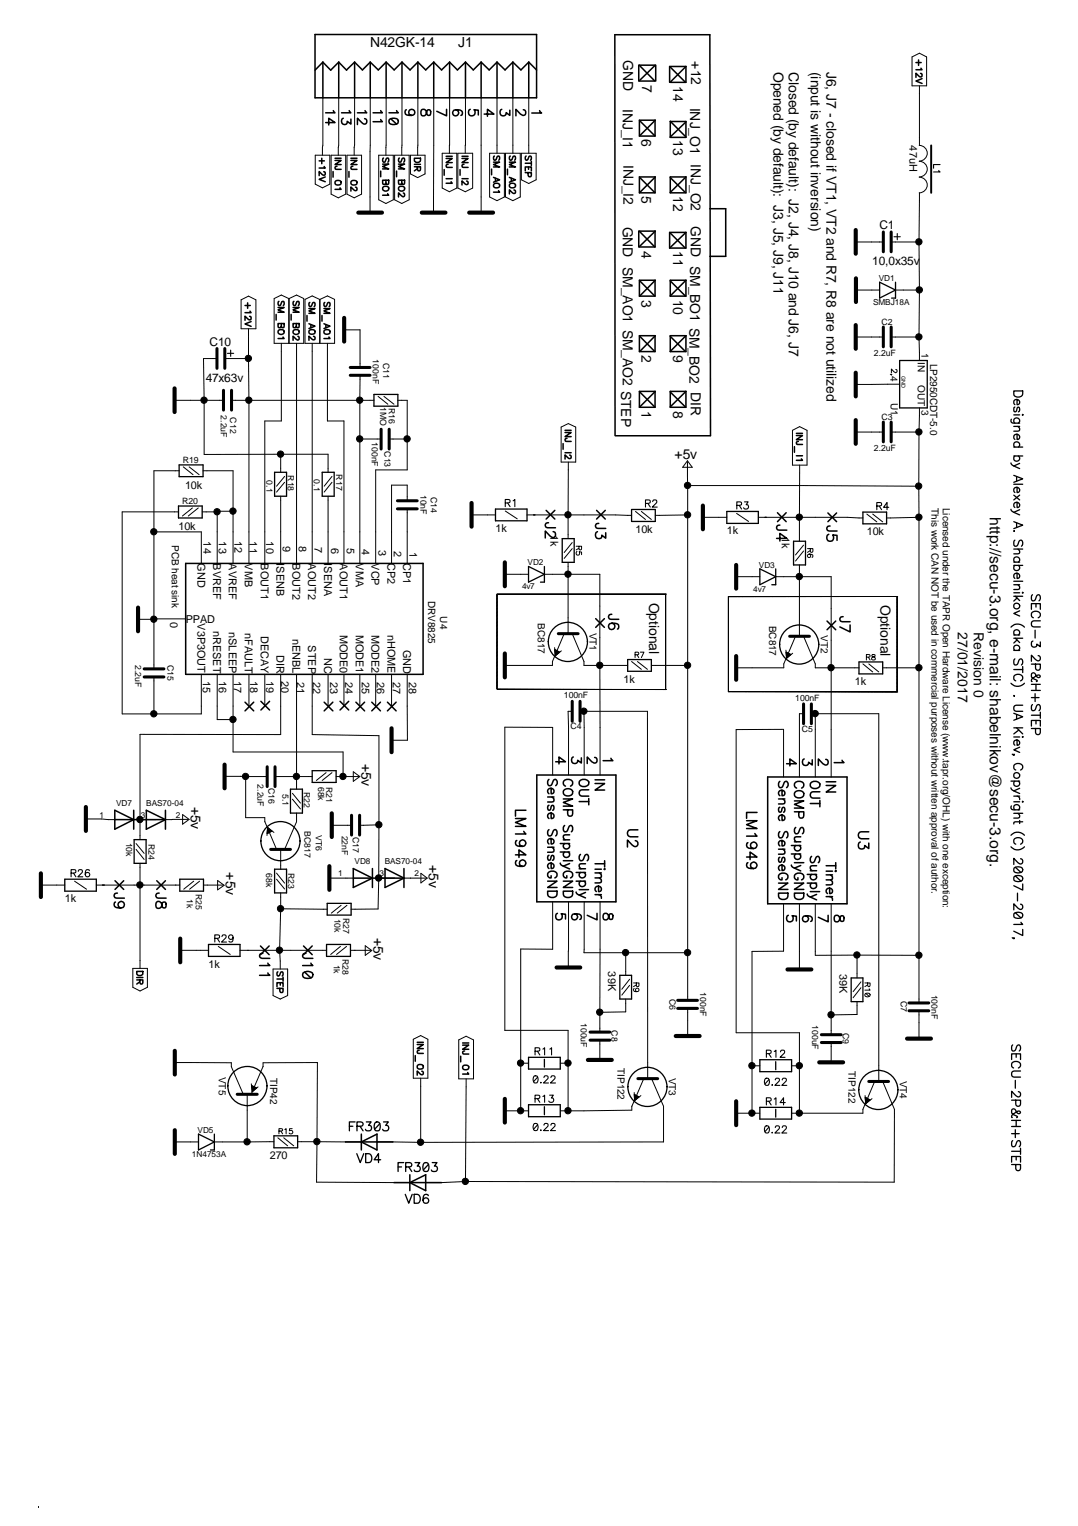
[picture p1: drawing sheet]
<svg xmlns="http://www.w3.org/2000/svg" width="210mm" height="297mm" viewBox="0 0 210 297" stroke-linecap="round" stroke-linejoin="round" font-family="sans-serif">
<defs><g id="words">
<text font-size="3" x="192.7" y="100.7" transform="rotate(90 192.7 100.7)">http://secu-3.org, e-mail: shabelnikov@secu-3.org.</text>
<g font-size="2.7">
<text x="72.1" y="9.1">N42GK-14</text>
<text x="89.2" y="9.1">J1</text>
<text x="121.4" y="11.7" transform="rotate(90 121.4 11.7)">GND</text>
<text x="134.6" y="12" transform="rotate(90 134.6 12)">+12</text>
<text x="125" y="16.5" transform="rotate(90 125 16.5)">7</text>
<text x="131.1" y="16.8" transform="rotate(90 131.1 16.8)">14</text>
<text x="150.6" y="14" transform="rotate(90 150.6 14)">Opened (by default): J3, J5, J9, J11</text>
<text x="153.6" y="14" transform="rotate(90 153.6 14)">Closed (by default): J2, J4, J8, J10 and J6, J7</text>
<text x="157.9" y="14" transform="rotate(90 157.9 14)">(input is without inversion)</text>
<text x="161" y="14" transform="rotate(90 161 14)">J6, J7 - closed if VT1, VT2 and R7, R8 are not utilized</text>
<text x="121.3" y="21.2" transform="rotate(90 121.3 21.2)">INJ_I1</text>
<text x="134.4" y="20.9" transform="rotate(90 134.4 20.9)">INJ_O1</text>
<text x="124.9" y="27" transform="rotate(90 124.9 27)">6</text>
<text x="131.1" y="27.2" transform="rotate(90 131.1 27.2)">13</text>
<text x="121.4" y="32.1" transform="rotate(90 121.4 32.1)">INJ_I2</text>
<text x="134.5" y="32" transform="rotate(90 134.5 32)">INJ_O2</text>
<text x="124.9" y="38.2" transform="rotate(90 124.9 38.2)">5</text>
<text x="131.1" y="38.2" transform="rotate(90 131.1 38.2)">12</text>
<text x="121.2" y="44.1" transform="rotate(90 121.2 44.1)">GND SM_AO1 SM_AO2 STEP</text>
<text x="134.5" y="44" transform="rotate(90 134.5 44)">GND SM_BO1 SM_BO2 DIR</text>
<text x="124.9" y="48.9" transform="rotate(90 124.9 48.9)">4</text>
<text x="131.1" y="48.9" transform="rotate(90 131.1 48.9)">11</text>
<text x="124.9" y="58.3" transform="rotate(90 124.9 58.3)">3</text>
<text x="131.1" y="58.3" transform="rotate(90 131.1 58.3)">10</text>
<text x="124.9" y="69.1" transform="rotate(90 124.9 69.1)">2</text>
<text x="131.1" y="69.1" transform="rotate(90 131.1 69.1)">9</text>
<text x="124.9" y="80" transform="rotate(90 124.9 80)">1</text>
<text x="131.1" y="80" transform="rotate(90 131.1 80)">8</text>
<text x="131.4" y="89.3">+5v</text>
<text x="126.4" y="117.3" transform="rotate(90 126.4 117.3)">Optional</text>
<text x="171.4" y="117.8" transform="rotate(90 171.4 117.8)">Optional</text>
<text x="186.5" y="123" transform="rotate(90 186.5 123)">27/01/2017</text>
<text x="189.6" y="123" transform="rotate(90 189.6 123)">Revision 0</text>
<text x="70.4" y="148.7" transform="rotate(90 70.4 148.7)">+5v</text>
<text x="37.2" y="157" transform="rotate(90 37.2 157)">+5v</text>
<text x="44" y="169.8" transform="rotate(90 44 169.8)">+5v</text>
<text x="83.5" y="168.4" transform="rotate(90 83.5 168.4)">+5v</text>
<text x="72.7" y="182.5" transform="rotate(90 72.7 182.5)">+5v</text>
</g>
<g font-size="2.3">
<text x="171.2" y="44.6">C1</text>
<text x="169.8" y="51.6">10,0x35v</text>
<text x="40.8" y="67.3">C10</text>
<text x="40" y="74.3">47x63v</text>
</g>
<g font-size="2.1">
<text x="177.1" y="28.3" transform="rotate(90 177.1 28.3)">47uH</text>
<text x="36" y="95.1">10k</text>
<text x="34.8" y="103.1">10k</text>
<text x="39.6" y="105.4" transform="rotate(90 39.6 105.4)">14</text>
<text x="42.6" y="105.4" transform="rotate(90 42.6 105.4)">13</text>
<text x="45.6" y="105.2" transform="rotate(90 45.6 105.2)">12</text>
<text x="48.6" y="105.4" transform="rotate(90 48.6 105.4)">11</text>
<text x="51.8" y="105.4" transform="rotate(90 51.8 105.4)">10</text>
<text x="55.1" y="106.3" transform="rotate(90 55.1 106.3)">9</text>
<text x="58.2" y="106.3" transform="rotate(90 58.2 106.3)">8</text>
<text x="61.2" y="106.5" transform="rotate(90 61.2 106.5)">7</text>
<text x="64.5" y="106.6" transform="rotate(90 64.5 106.6)">6</text>
<text x="67.6" y="106.8" transform="rotate(90 67.6 106.8)">5</text>
<text x="70.5" y="106.9" transform="rotate(90 70.5 106.9)">4</text>
<text x="73.7" y="107" transform="rotate(90 73.7 107)">3</text>
<text x="76.7" y="107.2" transform="rotate(90 76.7 107.2)">2</text>
<text x="79.7" y="107.4" transform="rotate(90 79.7 107.4)">1</text>
<text x="96.5" y="103.6">1k</text>
<text x="107.2" y="104.1" transform="rotate(90 107.2 104.1)">1k</text>
<text x="123.7" y="103.7">10k</text>
<text x="141.5" y="104">1k</text>
<text x="152.2" y="104.5" transform="rotate(90 152.2 104.5)">1k</text>
<text x="168.8" y="104.2">10k</text>
<text x="38.4" y="109.7" transform="rotate(90 38.4 109.7)">GND</text>
<text x="41.5" y="109.7" transform="rotate(90 41.5 109.7)">BVREF</text>
<text x="44.6" y="109.7" transform="rotate(90 44.6 109.7)">AVREF</text>
<text x="47.7" y="109.7" transform="rotate(90 47.7 109.7)">VMB</text>
<text x="50.8" y="109.7" transform="rotate(90 50.8 109.7)">BOUT1</text>
<text x="53.8" y="109.7" transform="rotate(90 53.8 109.7)">I</text>
<text x="53.8" y="110.3" transform="rotate(90 53.8 110.3)">SENB</text>
<text x="56.9" y="109.7" transform="rotate(90 56.9 109.7)">BOUT2</text>
<text x="60" y="109.7" transform="rotate(90 60 109.7)">AOUT2</text>
<text x="63.1" y="109.7" transform="rotate(90 63.1 109.7)">I</text>
<text x="63.1" y="110.3" transform="rotate(90 63.1 110.3)">SENA</text>
<text x="66.2" y="109.7" transform="rotate(90 66.2 109.7)">AOUT1</text>
<text x="69.3" y="109.7" transform="rotate(90 69.3 109.7)">VMA</text>
<text x="72.3" y="109.7" transform="rotate(90 72.3 109.7)">VCP</text>
<text x="75.4" y="109.7" transform="rotate(90 75.4 109.7)">CP2</text>
<text x="78.5" y="109.7" transform="rotate(90 78.5 109.7)">CP1</text>
<text x="33.1" y="121.1" transform="rotate(90 33.1 121.1)">0</text>
<text x="36.2" y="121.2">PPAD</text>
<text x="38.4" y="121.4" transform="rotate(90 38.4 121.4)">V3P3OUT</text>
<text x="41.5" y="122.8" transform="rotate(90 41.5 122.8)">nRESET</text>
<text x="44.6" y="123" transform="rotate(90 44.6 123)">nSLEEP</text>
<text x="47.7" y="123.2" transform="rotate(90 47.7 123.2)">nFAULT</text>
<text x="50.8" y="123.8" transform="rotate(90 50.8 123.8)">DECAY</text>
<text x="56.9" y="124.4" transform="rotate(90 56.9 124.4)">nENBL</text>
<text x="60" y="125.6" transform="rotate(90 60 125.6)">STEP</text>
<text x="66.2" y="123.6" transform="rotate(90 66.2 123.6)">MODE0</text>
<text x="69.3" y="123.6" transform="rotate(90 69.3 123.6)">MODE1</text>
<text x="72.3" y="123.6" transform="rotate(90 72.3 123.6)">MODE2</text>
<text x="75.4" y="123.6" transform="rotate(90 75.4 123.6)">nHOME</text>
<text x="53.8" y="127.5" transform="rotate(90 53.8 127.5)">DIR</text>
<text x="63.1" y="128.1" transform="rotate(90 63.1 128.1)">NC</text>
<text x="78.5" y="126.4" transform="rotate(90 78.5 126.4)">GND</text>
<text x="39.5" y="132.5" transform="rotate(90 39.5 132.5)">15</text>
<text x="42.6" y="132.5" transform="rotate(90 42.6 132.5)">16</text>
<text x="45.5" y="132.5" transform="rotate(90 45.5 132.5)">17</text>
<text x="48.7" y="132.5" transform="rotate(90 48.7 132.5)">18</text>
<text x="51.8" y="132.5" transform="rotate(90 51.8 132.5)">19</text>
<text x="54.7" y="132.5" transform="rotate(90 54.7 132.5)">20</text>
<text x="57.8" y="132.7" transform="rotate(90 57.8 132.7)">21</text>
<text x="60.9" y="132.7" transform="rotate(90 60.9 132.7)">22</text>
<text x="64.3" y="132.7" transform="rotate(90 64.3 132.7)">23</text>
<text x="67.2" y="132.7" transform="rotate(90 67.2 132.7)">24</text>
<text x="70.5" y="132.7" transform="rotate(90 70.5 132.7)">25</text>
<text x="73.4" y="132.7" transform="rotate(90 73.4 132.7)">26</text>
<text x="76.5" y="132.8" transform="rotate(90 76.5 132.8)">27</text>
<text x="79.6" y="132.7" transform="rotate(90 79.6 132.7)">28</text>
<text x="121.4" y="132.9">1k</text>
<text x="166.5" y="133.3">1k</text>
<text x="12.6" y="175.6">1k</text>
<text x="40.6" y="188.3">1k</text>
<text x="118.4" y="189.1" transform="rotate(90 118.4 189.1)">39K</text>
<text x="163.4" y="189.6" transform="rotate(90 163.4 189.6)">39K</text>
<text x="52.5" y="225.6">270</text>
</g>
<g font-size="1.9">
<text x="178.7" y="70.6" transform="rotate(90 178.7 70.6)">IN</text>
<text x="179.4" y="68.7" transform="rotate(90 179.4 68.7)">1</text>
<text x="181.1" y="70.8" transform="rotate(90 181.1 70.8)">LP2950CDT-5.0</text>
<text x="173.4" y="73.1" transform="rotate(90 173.4 73.1)">4</text>
<text x="178.7" y="74.9" transform="rotate(90 178.7 74.9)">OUT</text>
<text x="173.4" y="78.4" transform="rotate(90 173.4 78.4)">U1</text>
<text x="179.4" y="79.8" transform="rotate(90 179.4 79.8)">3</text>
<text x="181.4" y="98.9" transform="rotate(90 181.4 98.9)">This work CAN NOT be used in commercial purposes without written approval of author.</text>
<text x="183.6" y="98.9" transform="rotate(90 183.6 98.9)">Licensed under the TAPR Open Hardware License (www.tapr.org/OHL) with one exception:</text>
<text x="33.4" y="106.1" transform="rotate(90 33.4 106.1)">PCB heat sink</text>
<text x="83.4" y="117" transform="rotate(90 83.4 117)">DRV8825</text>
<text x="85.7" y="120" transform="rotate(90 85.7 120)">U4</text>
<text x="104.7" y="121.4" transform="rotate(90 104.7 121.4)">BC817</text>
<text x="114.8" y="123.2" transform="rotate(90 114.8 123.2)">VT1</text>
<text x="149.8" y="121.8" transform="rotate(90 149.8 121.8)">BC817</text>
<text x="159.8" y="123.6" transform="rotate(90 159.8 123.6)">VT2</text>
<text x="42.6" y="209.6" transform="rotate(90 42.6 209.6)">VT5</text>
<text x="52.6" y="209.8" transform="rotate(90 52.6 209.8)">TIP42</text>
<text x="120.2" y="207.9" transform="rotate(90 120.2 207.9)">TIP122</text>
<text x="130.3" y="209.7" transform="rotate(90 130.3 209.7)">VT3</text>
<text x="165.2" y="208.5" transform="rotate(90 165.2 208.5)">TIP122</text>
<text x="175.2" y="210.3" transform="rotate(90 175.2 210.3)">VT4</text>
</g>
<g font-size="1.7">
<text x="171.7" y="63.2">C2</text>
<text x="72.6" y="70" transform="rotate(90 72.6 70)">100nF</text>
<text x="74.6" y="70.7" transform="rotate(90 74.6 70.7)">C11</text>
<text x="170.2" y="69.2">2.2uF</text>
<text x="43" y="80.8" transform="rotate(90 43 80.8)">2.2uF</text>
<text x="44.8" y="81.3" transform="rotate(90 44.8 81.3)">C12</text>
<text x="74" y="79.2" transform="rotate(90 74 79.2)">1MO</text>
<text x="75.7" y="79.4" transform="rotate(90 75.7 79.4)">R16</text>
<text x="171.7" y="81.7">C3</text>
<text x="72.4" y="86.1" transform="rotate(90 72.4 86.1)">100nF</text>
<text x="74.9" y="87.9" transform="rotate(90 74.9 87.9)">C13</text>
<text x="170.2" y="87.7">2.2uF</text>
<text x="35.6" y="90.1">R19</text>
<text x="51.9" y="93.5" transform="rotate(90 51.9 93.5)">0.1</text>
<text x="56" y="92.5" transform="rotate(90 56 92.5)">R18</text>
<text x="61.1" y="93.3" transform="rotate(90 61.1 93.3)">0.1</text>
<text x="65.4" y="92.4" transform="rotate(90 65.4 92.4)">R17</text>
<text x="35.5" y="98.1">R20</text>
<text x="81.9" y="96.3" transform="rotate(90 81.9 96.3)">10nF</text>
<text x="83.9" y="96.7" transform="rotate(90 83.9 96.7)">C14</text>
<text x="26.3" y="129.4" transform="rotate(90 26.3 129.4)">2.2uF</text>
<text x="32.6" y="129.4" transform="rotate(90 32.6 129.4)">C15</text>
<text x="109.8" y="135.9">100nF</text>
<text x="154.9" y="136.4">100nF</text>
<text x="111.1" y="141.9">C4</text>
<text x="156.1" y="142.4">C5</text>
<text x="50.1" y="152.7" transform="rotate(90 50.1 152.7)">2.2uF</text>
<text x="52.3" y="153.4" transform="rotate(90 52.3 153.4)">C16</text>
<text x="55" y="154.6" transform="rotate(90 55 154.6)">5.1</text>
<text x="59.2" y="154.2" transform="rotate(90 59.2 154.2)">R22</text>
<text x="62" y="153.1" transform="rotate(90 62 153.1)">68k</text>
<text x="63.5" y="153.1" transform="rotate(90 63.5 153.1)">R21</text>
<text x="59.3" y="161.7" transform="rotate(90 59.3 161.7)">BC817</text>
<text x="24.6" y="164" transform="rotate(90 24.6 164)">10k</text>
<text x="28.9" y="164.3" transform="rotate(90 28.9 164.3)">R24</text>
<text x="61.5" y="162.5" transform="rotate(90 61.5 162.5)">VT6</text>
<text x="66.5" y="162.7" transform="rotate(90 66.5 162.7)">22nF</text>
<text x="68.7" y="162.9" transform="rotate(90 68.7 162.9)">C17</text>
<text x="38.1" y="173.9" transform="rotate(90 38.1 173.9)">R25</text>
<text x="51.8" y="170" transform="rotate(90 51.8 170)">68k</text>
<text x="56.1" y="169.9" transform="rotate(90 56.1 169.9)">R23</text>
<text x="36.4" y="175.1" transform="rotate(90 36.4 175.1)">1k</text>
<text x="65.2" y="178.8" transform="rotate(90 65.2 178.8)">10k</text>
<text x="66.8" y="178.6" transform="rotate(90 66.8 178.6)">R27</text>
<text x="65" y="187.8" transform="rotate(90 65 187.8)">1k</text>
<text x="66.7" y="186.6" transform="rotate(90 66.7 186.6)">R28</text>
<text x="130.3" y="194.4" transform="rotate(90 130.3 194.4)">C6</text>
<text x="136.4" y="193.2" transform="rotate(90 136.4 193.2)">100nF</text>
<text x="175.4" y="194.9" transform="rotate(90 175.4 194.9)">C7</text>
<text x="181.4" y="193.6" transform="rotate(90 181.4 193.6)">100nF</text>
<text x="113.1" y="199.1" transform="rotate(90 113.1 199.1)">100uF</text>
<text x="119.1" y="200.6" transform="rotate(90 119.1 200.6)">C8</text>
<text x="158.1" y="199.6" transform="rotate(90 158.1 199.6)">100uF</text>
<text x="164.1" y="201.1" transform="rotate(90 164.1 201.1)">C9</text>
</g>
<g font-size="1.6">
<text x="170" y="59.3">SMBJ18A</text>
<text x="171.1" y="54.7">VD1</text>
<text x="102.7" y="110.1">VD2</text>
<text x="147.8" y="110.5">VD3</text>
<text x="101.6" y="114.7">4v7</text>
<text x="146.7" y="115.2">4v7</text>
<text x="19.4" y="159.2">1</text>
<text x="22.6" y="156.9">VD7</text>
<text x="27.4" y="159.2">3</text>
<text x="28.5" y="156.8">BAS70-04</text>
<text x="34.2" y="159.2">2</text>
<text x="65.9" y="170.5">1</text>
<text x="69" y="168.2">VD8</text>
<text x="73.9" y="170.5">3</text>
<text x="74.9" y="168.2">BAS70-04</text>
<text x="80.7" y="170.5">2</text>
<text x="38.5" y="220.5">VD5</text>
<text x="37.4" y="225.2">1N4753A</text>
</g>
<text font-size="1.1" x="175.5" y="73.1" transform="rotate(90 175.5 73.1)">GND</text>
</g></defs>
<g fill="none" stroke="#000" stroke-width=".3">
<path d="M61.3 6.7h43.2v12.3h-43.2zM62.9 12.1l1.5 1.6 1.6-1.6M62.9 12.1l-1.6 1.6M62.9 12.1v6.9M66 12.1l1.5 1.6M66 12.1v6.9M69 12.1l1.6 1.5 1.5-1.5M69 12.1l-1.5 1.5M69 12.1v6.9M72.1 12.1l1.6 1.5 1.5-1.5M72.1 12.1v6.9M75.2 12.1v6.9"/>
<path d="M75.2 12.1l1.6 1.5 1.5-1.5M78.3 12.1l1.5 1.5 1.6-1.5M78.3 12.1v6.9M81.4 12.1l1.5 1.5 1.6-1.5M81.4 12.1v6.9M84.5 12.1l1.5 1.5 1.5-1.5M84.5 12.1v6.9M87.5 12.1l1.6 1.5 1.5-1.5M87.5 12.1v6.9M90.6 12.1l1.6 1.5 1.5-1.5M90.6 12.1v6.9M93.7 12.1l1.5 1.5 1.6-1.5"/>
<path d="M93.7 12.1v6.9M96.8 12.1l1.5 1.5 1.6-1.5M96.8 12.1v6.9M99.9 12.1l1.5 1.5 1.6-1.5M99.9 12.1v6.9M103 12.1l1.5 1.5M103 12.1v6.9M124.4 12.7v3.1M124.5 12.7l3 3M124.5 12.7h3.1M124.5 15.8h3.1M127.6 12.7l-3.1 3"/>
<path d="M127.7 12.7v3.1M130.5 12.9h3.1M133.4 16l-3-3.1v3.1M133.6 12.9l-3 3.1M133.6 12.9v3.1h-3.1M178.4 12.2h1M178.9 11.7v1M179.2 14.3l.3 .2v.4h-.4l-.7-.6v.8M179.3 13.3l.2 .3h-1.1M179.5 15.3l-1.1 .5 1.1 .4M62.1 31.3h1.1M62.7 30.8v1.1"/>
<path d="M63 33.4l.3 .2-.1 .5h-.3l-.8-.7v.8M63.1 32.4l.2 .3h-1.2M63.3 34.4l-1.2 .5 1.2 .5M63.4 23.9h1.8l-1.2-.9v1.3M64.9 33.4v1.1M64.9 21.5l.3 .5h-1.8M65.2 31.2h1.2l-1.2 .8h1.2M65.2 30.8h1.2M65.3 35.3a.57 .57 0 0 1 .8-.2 .57 .57 0 0 1 .2 .8 .59 .59 0 0 1-.8 .1 .59 .59 0 0 1-.2-.7zM65.6 32.4l-.3 .1v.4l1.1 .1M66.2 36.6l.2 .3h-1.2M66.8 23a.61 .61 0 0 0-.2 1 .61 .61 0 0 0 1-.1v-.3l.7 .6v-1"/>
<path d="M67.9 33.4v1.1M68 21.5l.3 .5h-1.8M68.3 31.2h1.2l-1.2 .8h1.2M68.3 30.8h1.2M68.4 35.3a.57 .57 0 0 1 .8-.2 .57 .57 0 0 1 .1 .8 .59 .59 0 0 1-.7 .1 .59 .59 0 0 1-.2-.7zM68.7 32.4l-.3 .1v.4l1.1 .1M69.2 36.4l.3 .2v.4l-.5 .1-.7-.7v.8M71 23.1l.2 .1a.59 .59 0 0 1-.1 1l-.4-.1-1.1-1.1v1.2M71.1 21.5l.3 .5h-1.8M74.1 21.5l.4 .5h-1.9M74.1 23.3l.4 .4h-1.9M74.1 33.3v1.1"/>
<path d="M74.5 31.9h1.2l-1.2 .5 1.2 .5h-1.2M74.5 35.1h1.2l-.1 .7h-.4l-.1-.2-.1 .2h-.4zM74.7 30.8l-.2 .3 .2 .5 .3-.1 .2-.7h.4l.1 .5-.2 .3M74.7 36.4a.56 .56 0 0 1 .8-.1 .56 .56 0 0 1 0 .8 .56 .56 0 0 1-.8 0 .56 .56 0 0 1 0-.7zM75.1 35.1v.5M75.5 37.7l.2 .3h-1.2M75.8 23.3a1.43 1.43 0 0 1 1.7 0 .63 .63 0 0 1-.3 .9 1.54 1.54 0 0 1-1.4-.2zM76.1 23.1l1.1 1.1M77.2 21.5l.4 .5h-1.9M77.2 33.3v1.1M77.6 31.9h1.2l-1.2 .5 1.2 .5h-1.2M77.6 35.1h1.2l-.1 .7h-.4l-.1-.2-.1 .2h-.4z"/>
<path d="M77.8 30.8l-.2 .3 .2 .5 .3-.1 .2-.7h.4l.1 .5-.2 .3M77.8 36.4a.56 .56 0 0 1 .7-.1 .56 .56 0 0 1 .1 .8 .56 .56 0 0 1-.8 0 .56 .56 0 0 1 0-.7zM78.2 35.1v.5M78.5 37.6a.37 .37 0 0 1 .3 .4 .37 .37 0 0 1-.4 .3l-.8-.8v.8M79.1 21.4a.58 .58 0 0 0 .1 1 1.49 1.49 0 0 0 1.5-.2 .6 .6 0 0 0-.3-.9 .6 .6 0 0 0-.8 .4 .6 .6 0 0 0 .5 .8M80.7 30.8h1.2v.4a.62 .62 0 0 1-.6 .4 .62 .62 0 0 1-.6-.4zM80.7 32.5h1.2l-.2 .7h-.3l-.1-.7M80.7 32h1.2M81.3 32.8l-.6 .5M82 21.4a.56 .56 0 0 1 .7-.1 .56 .56 0 0 1 .3 .5l.2 .6 .4 .1a.58 .58 0 0 0 .3-.6 .58 .58 0 0 0-.5-.5l-.3 .3a.8 .8 0 0 1-.8 .8l-.3-.1v-.3zM86.5 33v1.1M86.9 30.8h1.2l-1.2 .9h1.2"/>
<path d="M86.9 30.4h1.2M86.9 34.8h1.2M87 21.3v1.2l-2-.8M87.2 32l-.3 .1 .1 .4 1.1 .1M87.8 35.4l.3 .3h-1.2M88.8 21.4a.6 .6 0 0 1 .5 .8 .6 .6 0 0 1-1 .2 .6 .6 0 0 1 .1-1 1.73 1.73 0 0 1 1.6 .3 .55 .55 0 0 1-.3 .8M89.6 33v1.1M90 30.8h1.1l-1.1 .9h1.1M90 30.4h1.1M90 34.8h1.1M90.3 32l-.3 .1v.4l1.1 .1M90.8 35.2l.3 .3v.3l-.4 .1-.7-.7v.8"/>
<path d="M91.6 21.3a.67 .67 0 0 0-.3 1 .67 .67 0 0 0 1 .1 .67 .67 0 0 0 0-1h.8v1M94.3 22.2h1.9l-1.3-.9v1.3M95.7 32.9v1.1M96.1 31.6h1.2l-1.2 .4 1.2 .5h-1.2M96.1 34.5l1.2 .5-1.2 .5M96.1 35.9a.57 .57 0 0 1 .8-.2 .57 .57 0 0 1 .2 .8 .59 .59 0 0 1-.7 .1 .59 .59 0 0 1-.3-.7zM96.3 30.4l-.2 .2 .2 .6 .3-.1 .2-.6h.4l.1 .4-.2 .3M96.5 34.7v.6M97.1 37.1l.2 .3h-1.2M97.7 21.3a.64 .64 0 0 0-.2 1.1 .64 .64 0 0 0 1.1-.5l.7 .6v-1.1M98.8 32.9v1.1M99.2 31.6h1.2l-1.2 .4 1.2 .5h-1.2"/>
<path d="M99.2 34.5l1.2 .5-1.2 .5M99.2 35.9a.57 .57 0 0 1 .8-.2 .57 .57 0 0 1 .2 .8 .59 .59 0 0 1-.7 .1 .59 .59 0 0 1-.3-.7zM99.4 30.4l-.2 .2 .2 .6 .3-.1 .2-.6h.4l.1 .4-.2 .3M99.6 34.7v.6M100.1 37l.3 .2-.1 .4h-.4l-.7-.7v.8M101.9 21.4h.3a.6 .6 0 0 1-.2 1.1l-.7-.3-.8-.9v1.2M102.3 33.3v-.8h1.2v.8M102.3 33.6h1.2l-.1 .8h-.4l-.2-.8M102.3 31.8h1.2M102.4 30.4l-.1 .2 .1 .6 .4-.1 .2-.6h.4l.1 .4-.2 .3M102.9 32.5v.5M103.5 31.4v.8"/>
<path d="M105.1 21.5l.4 .5h-2M124.5 23.4h3.1v3.1h-3.1zM124.5 34.4h3.1v3.1h-3.1zM124.6 23.5l2.9 2.9M124.6 34.6l2.9 2.9M127.6 23.4l-3 3M127.6 34.4l-3 3.1M130.5 23.7h3.1v3h-3.1zM130.5 34.4h3.1v3.1h-3.1zM130.5 23.6l3.1 3.1M130.5 34.6l2.9 2.9M133.6 23.7l-3.1 3"/>
<path d="M133.6 34.4l-3.1 3.1M47.7 59.5h1M48.2 59v1M54.1 59.8h1.2l-1.2 .5 1.2 .5h-1.2M54.3 58.7l-.2 .3 .2 .5 .3-.1 .3-.7h.4v.5l-.1 .3M57.1 59.8h1.2l-1.2 .5 1.2 .5h-1.2M57.2 58.7l-.1 .3 .1 .5 .3-.1 .3-.7h.4l.1 .5-.2 .3M60.3 58.9l-.1 .2 .1 .6 .4-.2 .2-.5h.4v.4l-.1 .3M63.2 58.9l-.1 .2 .1 .6 .4-.2 .2-.5h.4l.1 .4-.2 .3M124.4 45v3.1M124.5 45l3 3M124.5 45h3.1v3.1h-3.1"/>
<path d="M124.5 54.6h3.1v3h-3.1zM124.6 54.7l2.9 2.9M127.6 45l-3.1 3M127.6 54.6l-3 3M130.5 54.6h3.1v3h-3.1zM130.5 45.2h3.1M130.5 54.7l2.9 2.9M133.6 45.2l-3.2 3.1v-3.1l3 3.1M133.6 45.2v3.1h-3.1M133.6 54.6l-3.1 3M138.2 40.6h3.1v9.3h-3.1M48.6 61.6l.3 .2-.1 .4h-.4l-.7-.7v.8"/>
<path d="M48.7 60.6l.2 .3h-1.2M48.9 62.6l-1.2 .5 1.2 .4M53.8 61.2v1.1M54.1 63h1.2v.7h-.4l-.1-.2-.1 .2h-.5zM54.2 64.4a.57 .57 0 0 1 .8-.3 .57 .57 0 0 1 .2 .9 .59 .59 0 0 1-.8 0 .59 .59 0 0 1-.2-.6zM54.8 63v.5M55.1 65.6l.2 .3h-1.2M56.7 61.2v1.1M57.1 63h1.2l-.1 .7h-.4l-.1-.2-.1 .2h-.5zM57.1 64.4a.57 .57 0 0 1 .8-.3 .57 .57 0 0 1 .2 .9 .59 .59 0 0 1-.7 0 .59 .59 0 0 1-.3-.6zM57.7 63v.5M58 65.5a.37 .37 0 0 1 .3 .4 .37 .37 0 0 1-.4 .3l-.8-.8v.8"/>
<path d="M59.8 61.4v1.1M60.2 60.1h1.1l-1.1 .4 1.1 .5h-1.1M60.2 63l1.1 .5-1.1 .5M60.2 64.4a.57 .57 0 0 1 .8-.2 .57 .57 0 0 1 .2 .8 .59 .59 0 0 1-.7 0 .59 .59 0 0 1-.3-.6zM60.5 63.2v.6M61 65.5l.3 .2v.4h-.4l-.7-.7v.8M62.7 61.4v1.1M63.1 60.1h1.2l-1.2 .4 1.2 .5h-1.2M63.1 63l1.2 .5-1.2 .5M63.1 64.4a.57 .57 0 0 1 .8-.2 .57 .57 0 0 1 .2 .8 .59 .59 0 0 1-.7 0 .59 .59 0 0 1-.3-.6zM63.5 63.2v.6M64.1 65.6l.2 .3h-1.2"/>
<path d="M124.5 65.3h3.1v3.1h-3.1zM124.5 76.2h3.1v3.1h-3.1zM124.6 76.3l2.9 2.9M124.6 65.5l2.9 2.9M127.6 76.2l-3 3M127.6 65.3l-3 3.1M130.5 65.3h3.1v3.1h-3.1zM130.5 76.2h3.1v3.1h-3.1zM130.5 76.3l2.9 2.9M130.5 65.5l2.9 2.9M133.6 76.2l-3.1 3M133.6 65.3l-3.1 3.1"/>
<path d="M106.3 99.3l1.7 1.7M108 99.3l-1.7 1.7M109.6 86.3v1.1M110 84.2h1.2l-1.2 .8h1.2M110 83.8h1.2M110 88.1h1.2M110.4 85.3l-.3 .2v.4h1.1M110.9 88.6l.3 .2v.4h-.5l-.7-.7v.9M116.2 99.3l1.7 1.7M117.9 99.3l-1.7 1.7M119.8 84.8l-.1-78h18.5l.1 78h-18.5M151.4 99.8l1.7 1.7"/>
<path d="M153.1 99.8l-1.7 1.7M154.7 86.9v1.1M155.1 84.8h1.2l-1.2 .8h1.2M155.1 84.4h1.2M155.1 88.7h1.2M155.4 85.9l-.3 .1 .1 .5h1.1M156 89.3l.3 .3h-1.2M161.2 99.9l1.7 1.6M162.9 99.9l-1.7 1.6M36.2 109.7h46.2v21.6h-46.2zM106.8 101.8l-.5 .2-.1 .3 .1 .3 1.9 .1M107.7 103.5l.3 .1a.7 .7 0 0 1 0 .9 .67 .67 0 0 1-.9-.2l-.9-.9v1.3"/>
<path d="M116.3 103.5a.69 .69 0 0 0-.2 1.1 .69 .69 0 0 0 1.1-.1v-.3l.7 .6v-1.1M116.6 101.9l-.6 .2v.4l.1 .3 1.8 .1M119.1 119.6l-.5 .2-.1 .4 .2 .3 1.8 .1M151.2 104.8h2l-1.4-1v1.5M151.8 102.2l-.5 .2-.1 .4 .2 .3 1.8 .1M161.4 104a.71 .71 0 0 0-.3 1 .71 .71 0 0 0 1 .2 .71 .71 0 0 0 0-1.1l.9 .1v1M161.6 102.4l-.5 .2-.1 .4 .2 .3 1.8 .1M47.7 136.7l1.7 1.7M49.4 136.7l-1.7 1.7M50.8 136.5l1.7 1.7M52.5 136.5l-1.7 1.7M63.1 136.7l1.7 1.7"/>
<path d="M64.8 136.7l-1.7 1.7M66.2 136.5l1.7 1.7M67.9 136.5l-1.7 1.7M69.3 136.7l1.7 1.7M71 136.7l-1.7 1.7M72.4 136.7l1.7 1.7M74.1 136.7l-1.7 1.7M75.4 136.7l1.7 1.7M77.1 136.7l-1.7 1.7M116 120.4l1.7 1.7M117.7 120.4l-1.7 1.7M119.1 121.3a.62 .62 0 0 1 .5 .9 .62 .62 0 0 1-.9 .2 .62 .62 0 0 1 0-1 2.05 2.05 0 0 1 1.7 .2 .66 .66 0 0 1-.2 .9"/>
<path d="M161 120.9l1.7 1.7M162.7 120.9l-1.7 1.7M164.2 120l-.6 .3-.1 .3 .2 .3 1.8 .1M165.5 121.7v1.3l-2-1M22.4 157.7l3.6 1.8-3.6 1.9zM22.4 159.5h9.8M26 157.7v3.7M28.5 157.7l3.7 1.8-3.7 1.9zM32.2 157.7v3.7M100.4 159.3h2l-2 .8 2 .8h-2M102.4 157.7h-2v1.2M104.5 150.9h15.4v24.6h-15.4z"/>
<path d="M106.6 155.1h1.3M106.9 151.7a.68 .68 0 0 0-.3 .7 .68 .68 0 0 0 .5 .5l.3-.1 .4-.9 .4-.2a.75 .75 0 0 1 0 1.2M106.9 156.7a.54 .54 0 0 0-.3 .6 .54 .54 0 0 0 .4 .4l.1-.1a.89 .89 0 0 1 .5-.9 .57 .57 0 0 1 0 1M107.3 153.4v1.1h.2a.6 .6 0 0 0 .2-.8 .6 .6 0 0 0-.8-.2 .6 .6 0 0 0-.2 .8l.2 .2M107.3 158.3v1h.2a.6 .6 0 0 0 .2-.8 .6 .6 0 0 0-.8-.2 .6 .6 0 0 0-.2 .9l.2 .1M107.5 155.1l.4 .5-.1 .4-1.2 .1M108.2 148.3h1.9l-1.3-1v1.4M109.7 155.5h1.8l-1.8 .7 1.8 .7h-1.8M109.7 157.6h1.8l-.1 1.1a.52 .52 0 0 1-.8 0l-.1-1.1M109.8 153.9a.97 .97 0 0 1 1-.4 .97 .97 0 0 1 .7 .9 .95 .95 0 0 1-1 .5 .95 .95 0 0 1-.8-.9zM110.1 153a.68 .68 0 0 1-.4-.7 .68 .68 0 0 1 .7-.6 .76 .76 0 0 1 1 .2 .76 .76 0 0 1-.1 1l-.2 .1M111.6 147.3a.64 .64 0 0 0-.1 1.2 .64 .64 0 0 0 1-.5l.7 .5v-1"/>
<path d="M112.8 156h1.8M113 151.9a.98 .98 0 0 1 1.1-.2 .98 .98 0 0 1 .5 .9 .98 .98 0 0 1-1 .5 .98 .98 0 0 1-.8-.9zM114.6 153.7h-1.3a.62 .62 0 0 0-.5 .7 .62 .62 0 0 0 .5 .6h1.3M114.6 155.4v1.3M115.8 147.4l.3 .1a.6 .6 0 0 1-.2 1l-.7-.2-.9-1v1.3M115.9 152.5h1.8l-1.8 1.3h1.8M115.9 151.8h1.8M119 147.6l.3 .5h-1.9M145.4 159.8h2l-2 .7 2 .8h-2M147.4 158.1h-2v1.2M149.5 151.2h15.4v24.7h-15.4zM151.6 155.5h1.2"/>
<path d="M151.8 152.1a.68 .68 0 0 0-.2 .7 .68 .68 0 0 0 .5 .5l.3-.2 .3-.8 .5-.2a.75 .75 0 0 1 0 1.2M151.8 157.1a.54 .54 0 0 0-.2 .5 .54 .54 0 0 0 .3 .5l.2-.1a.89 .89 0 0 1 .5-.9 .57 .57 0 0 1 0 1M152.3 153.8v1.1h.1a.6 .6 0 0 0 .3-.9 .6 .6 0 0 0-.9-.1 .6 .6 0 0 0-.1 .8l.1 .2M152.3 158.7v1h.1a.6 .6 0 0 0 .3-.8 .6 .6 0 0 0-.9-.2 .6 .6 0 0 0-.1 .8l.1 .2M152.4 155.5l.4 .4-.1 .5-1.1 .1M153.2 148.7h1.9l-1.3-1v1.4M154.7 155.9h1.8l-1.8 .7 1.8 .7h-1.8M154.7 158h1.8l-.1 1.1a.52 .52 0 0 1-.8 0l-.1-1.1M154.8 154.2a.97 .97 0 0 1 1-.3 .97 .97 0 0 1 .7 .9 .95 .95 0 0 1-1 .5 .95 .95 0 0 1-.8-.9zM155.1 153.4a.68 .68 0 0 1-.4-.8 .68 .68 0 0 1 .7-.5 .76 .76 0 0 1 1 .2 .76 .76 0 0 1-.1 1l-.2 .1M156.6 147.7a.64 .64 0 0 0-.2 1.2 .64 .64 0 0 0 1-.5l.8 .5v-1M157.8 156.4h1.8"/>
<path d="M157.9 152.4a1.12 1.12 0 0 1 1.7 .2 .98 .98 0 0 1-.7 .9 .98 .98 0 0 1-1-.4zM159.6 154.1h-1.3a.62 .62 0 0 0-.5 .6 .62 .62 0 0 0 .5 .6h1.3M159.6 155.8v1.2M160.8 147.8l.3 .1a.6 .6 0 0 1-.2 1l-.7-.2-.9-1v1.3M160.9 152.9h1.8l-1.8 1.3h1.8M160.9 152.2h1.8M164 148l.3 .4h-1.9M22.4 171.4l1.7 1.7M22.5 175.6a.62 .62 0 0 0-.2 .8 1.52 1.52 0 0 0 1.8 0 .64 .64 0 0 0-.3-.9 .64 .64 0 0 0-.8 .4 .64 .64 0 0 0 .5 .8M22.9 173.8l-.6 .3-.1 .3 .2 .3 1.8 .1M24.1 171.4l-1.7 1.7M30.4 175.7a.6 .6 0 0 1 .7-.2 .6 .6 0 0 1 .4 .6l.1 .3a.42 .42 0 0 0 .7 .2 .82 .82 0 0 0-.2-1h-.2a.9 .9 0 0 0-.5 .9 .56 .56 0 0 1-.6 .3 .56 .56 0 0 1-.4-.5z"/>
<path d="M30.5 171.4l1.7 1.7M31 173.8l-.6 .3v.3l.1 .3 1.8 .1M32.2 171.4l-1.7 1.7M68.8 169.1l3.7 1.8-3.7 1.8zM68.8 170.9h9.9M72.5 169.1v3.6M75 169.1l3.7 1.8-3.7 1.8zM78.7 169.1v3.6M100.4 166.4h2l-1.4-1v1.5M100.6 163.6a.62 .62 0 0 0-.1 .9 1.52 1.52 0 0 0 1.8 0 .64 .64 0 0 0-.3-1 .64 .64 0 0 0-.9 .5 .64 .64 0 0 0 .6 .7M100.6 167.5a.62 .62 0 0 0-.1 .8 1.52 1.52 0 0 0 1.8 0 .64 .64 0 0 0-.3-.9 .64 .64 0 0 0-.9 .5 .64 .64 0 0 0 .6 .7M102 161.8l.4 .5h-2"/>
<path d="M106.6 171.5h1.9l-1.9 1.2h1.9M106.6 173.5h1.9v.6a.96 .96 0 0 1-1 .6 .96 .96 0 0 1-.9-.6zM106.6 164.9h1.3M106.9 161.5a.68 .68 0 0 0-.3 .7 .68 .68 0 0 0 .5 .5l.3-.2 .4-.8 .4-.2a.82 .82 0 0 1 0 1.2M106.9 166.5a.54 .54 0 0 0-.3 .5 .54 .54 0 0 0 .4 .5l.1-.1 .3-.8 .2-.1a.53 .53 0 0 1 .3 .5 .53 .53 0 0 1-.3 .5M107.3 163.2v1.1a.57 .57 0 0 0 .5-.8 .57 .57 0 0 0-.9-.2 .57 .57 0 0 0 0 1M107.3 168v1.1a.57 .57 0 0 0 .5-.8 .57 .57 0 0 0-.9-.2 .57 .57 0 0 0 0 1M107.3 170.5v.4a.6 .6 0 0 1-.7-.4 .91 .91 0 0 1 .9-1 .91 .91 0 0 1 1 1l-.5 .4M107.5 164.9l.4 .4-.1 .5-1.2 .1M108.5 177.8a.67 .67 0 0 0-.2 1 .67 .67 0 0 0 1 .1 .67 .67 0 0 0 0-1l.8 .1v.9M109.1 168l.2 .4 .4 .2 1.2-.5M109.1 164.2h1.8"/>
<path d="M109.1 165.8h1.8M109.7 171.5h1.8l-1.8 1.2h1.8M109.7 173.5h1.8v.6a.96 .96 0 0 1-.9 .6 .96 .96 0 0 1-.9-.6zM109.7 163.5h1.2M109.7 167.5h1.8M109.7 168.6l1.2 .5M109.9 160.7a.68 .68 0 0 0-.2 .7 .68 .68 0 0 0 .5 .5l.2-.2 .4-.8 .5-.2a.82 .82 0 0 1 0 1.2M109.9 164.2a.59 .59 0 0 0-.1 .9 .59 .59 0 0 0 .9 0 .59 .59 0 0 0-.1-.9M109.9 165.8a.59 .59 0 0 0-.1 .9 .59 .59 0 0 0 .9 0 .59 .59 0 0 0-.1-.9M110.4 170.5v.4a.6 .6 0 0 1-.7-.4 .91 .91 0 0 1 .9-1 .91 .91 0 0 1 .9 1l-.4 .4M110.9 162.5l-1.1 .1a.63 .63 0 0 0 .2 .9M111.9 177.9a.6 .6 0 0 1 .5 .8 .6 .6 0 0 1-.9 .2 .6 .6 0 0 1 0-.9 1.73 1.73 0 0 1 1.6 .2 .55 .55 0 0 1-.2 .8"/>
<path d="M112.2 173.6l.1 .3 .5 .3 1.2-.5M112.2 169.8h1.8M112.2 171.5h1.8M112.8 169.1h1.2M112.8 173.2h1.8M112.8 174.2l1.2 .6M113 166.3a.68 .68 0 0 0-.3 .7 .68 .68 0 0 0 .6 .5l.2-.1 .4-.9 .4-.2a.82 .82 0 0 1 0 1.2M113 169.8a.59 .59 0 0 0-.1 .9 .59 .59 0 0 0 .9 0 .59 .59 0 0 0-.1-.9M113 171.5a.59 .59 0 0 0-.1 .9 .59 .59 0 0 0 .9 0 .59 .59 0 0 0-.1-.9M114 168.1l-1.1 .1a.63 .63 0 0 0 .2 .9M115.9 168.1h1.8M115.9 169.2h1.2"/>
<path d="M115.9 169.9h1.2M115.9 174.1h1.2M116.2 177.8v1.3l-1.9-.9M116.5 172.5v1.1h.2a.6 .6 0 0 0 .2-.9 .6 .6 0 0 0-.8-.2 .6 .6 0 0 0-.1 .9l.1 .2M116.5 174.1a.58 .58 0 0 1 .6 .8M116.7 169.9l.4 .4-.1 .5-1.1 .1M116.7 170.9l.4 .4-.1 .5-1.1 .1M117.5 178a.56 .56 0 0 1 .6-.2 .56 .56 0 0 1 .4 .5l.2 .6 .3 .1a.58 .58 0 0 0 .4-.6 .58 .58 0 0 0-.5-.5l-.3 .3a.8 .8 0 0 1-.8 .9l-.3-.2-.1-.3zM117.6 169.2h.2zM117.7 167.5v1.3M123.7 163.6l.3 .1 .2 .3v.4l-.2 .3a.67 .67 0 0 1-.9-.2l-.9-1v1.4M124.2 161.5h-1.5a.69 .69 0 0 0-.5 .7 .69 .69 0 0 0 .5 .7h1.5"/>
<path d="M145.4 166.8h2l-1.4-1v1.5M145.6 164a.62 .62 0 0 0-.1 .9 1.52 1.52 0 0 0 1.8 0 .64 .64 0 0 0-.3-1 .64 .64 0 0 0-.9 .5 .64 .64 0 0 0 .6 .8M145.6 167.9a.62 .62 0 0 0-.1 .9 1.52 1.52 0 0 0 1.8 0 .64 .64 0 0 0-.3-1 .64 .64 0 0 0-.9 .5 .64 .64 0 0 0 .6 .8M147 162.2l.4 .6h-2M151.6 171.9h1.8l-1.8 1.2h1.8M151.6 173.8h1.8v.6a.96 .96 0 0 1-.9 .7 .96 .96 0 0 1-.9-.7zM151.6 165.3h1.2M151.8 161.9a.68 .68 0 0 0-.2 .7 .68 .68 0 0 0 .5 .5l.3-.2 .3-.9 .5-.1a.82 .82 0 0 1 0 1.2M151.8 166.9a.54 .54 0 0 0-.2 .5 .54 .54 0 0 0 .3 .4h.2l.2-.7 .2-.2a.53 .53 0 0 1 .3 .5 .53 .53 0 0 1-.3 .4M152.3 163.6v1.1a.57 .57 0 0 0 .5-.8 .57 .57 0 0 0-1-.2 .57 .57 0 0 0 0 1M152.3 168.4v1a.57 .57 0 0 0 .5-.8 .57 .57 0 0 0-1-.1 .57 .57 0 0 0 0 .9M152.3 170.8v.5a.6 .6 0 0 1-.7-.5 .91 .91 0 0 1 .9-.9 .91 .91 0 0 1 .9 .9l-.4 .5"/>
<path d="M152.4 165.3l.4 .4-.1 .5-1.1 .1M153.5 178.2a.67 .67 0 0 0-.3 1 .67 .67 0 0 0 1 .1 .67 .67 0 0 0 0-1h.9v1M154.1 168.4l.2 .4 .4 .2 1.2-.5M154.1 164.6h1.8M154.1 166.2h1.8M154.7 171.9h1.8l-1.8 1.2h1.8M154.7 173.8h1.8v.6a.96 .96 0 0 1-.9 .7 .96 .96 0 0 1-.9-.7zM154.7 163.9h1.2M154.7 167.9h1.8M154.7 169l1.2 .5M154.9 161.1a.68 .68 0 0 0-.2 .7 .68 .68 0 0 0 .5 .5l.2-.2 .4-.9 .5-.1a.82 .82 0 0 1 0 1.2M154.9 164.6a.59 .59 0 0 0-.1 .8 .59 .59 0 0 0 .9 0 .59 .59 0 0 0-.1-.8"/>
<path d="M154.9 166.2a.59 .59 0 0 0-.1 .9 .59 .59 0 0 0 .9 0 .59 .59 0 0 0-.1-.9M155.4 170.8v.5a.6 .6 0 0 1-.7-.5 .91 .91 0 0 1 .9-.9 .91 .91 0 0 1 .9 .9l-.4 .5M155.9 162.9l-1.1 .1a.63 .63 0 0 0 .2 .9M156.9 178.3a.6 .6 0 0 1 .5 .8 .6 .6 0 0 1-1 .2 .6 .6 0 0 1 .1-1 1.73 1.73 0 0 1 1.6 .2 .55 .55 0 0 1-.2 .9M157.2 174l.1 .3 .5 .3 1.2-.5M157.2 170.2h1.8M157.2 171.9h1.8M157.8 169.5h1.2M157.8 173.6h1.8M157.8 174.6l1.2 .6M158 166.7a.68 .68 0 0 0-.3 .7 .68 .68 0 0 0 .6 .5l.2-.1 .4-.9 .4-.2a.82 .82 0 0 1 0 1.2M158 170.2a.59 .59 0 0 0-.1 .9 .59 .59 0 0 0 .9 0 .59 .59 0 0 0-.1-.9"/>
<path d="M158 171.9a.59 .59 0 0 0-.1 .9 .59 .59 0 0 0 .9 0 .59 .59 0 0 0-.1-.9M159 168.5l-1.1 .1a.63 .63 0 0 0 .2 .9M160.9 168.5h1.8M160.9 169.6h1.2M160.9 170.3h1.2M160.9 174.5h1.2M161.2 178.2v1.2l-1.9-.9M161.5 172.9v1h.2a.6 .6 0 0 0 .2-.8 .6 .6 0 0 0-.8-.2 .6 .6 0 0 0-.1 .9l.1 .1M161.5 174.5a.58 .58 0 0 1 .6 .7M161.7 170.3l.4 .4-.1 .5-1.1 .1M161.7 171.3l.4 .4-.1 .5h-1.1M162.5 178.3a.56 .56 0 0 1 .6-.1 .56 .56 0 0 1 .4 .5l.2 .6 .3 .1a.58 .58 0 0 0 .4-.7 .58 .58 0 0 0-.5-.4l-.3 .2a.8 .8 0 0 1-.8 .9l-.3-.1-.1-.3z"/>
<path d="M162.6 169.6h.2zM162.7 167.9v1.2M167.5 163.9a.69 .69 0 0 0-.3 1.1 .69 .69 0 0 0 1.2-.1v-.3l.8 .6v-1.1M169.2 161.9h-1.5a.69 .69 0 0 0-.6 .7 .69 .69 0 0 0 .6 .7h1.5M26.6 189.1h1.2v.4a.62 .62 0 0 1-.6 .4 .62 .62 0 0 1-.6-.4zM26.6 190.7h1.2l-.1 .8h-.4l-.1-.8M26.6 190.3h1.2M27.2 191.1l-.6 .4M50.7 184.1l1.7 1.7M51.2 185.6l-.6 .2-.1 .4 .2 .2 .3 .1h1.5M52.2 187.5l.3 .4h-2M52.2 189.4l.3 .5h-2"/>
<path d="M52.4 184.1l-1.7 1.7M53.9 192.1v-.8h1.2v.8M53.9 192.4h1.2l-.1 .8h-.4l-.1-.8M53.9 190.6h1.2M54.1 189.2l-.2 .2 .2 .6 .3-.1 .3-.6h.4v.4l-.2 .3M54.6 191.3v.5M55.1 190.2v.8M59 189.4a1.52 1.52 0 0 1 1.8 0 .69 .69 0 0 1-.3 1 1.66 1.66 0 0 1-1.5-.3zM59.1 184.1l1.7 1.7M59.3 189.2l1.2 1.2M59.6 185.6l-.6 .2-.1 .4 .2 .2 .3 .1h1.5M60.5 187.5l.4 .4h-2"/>
<path d="M60.8 184.1l-1.7 1.7M80.9 205.5v1.1M81.2 203.3h1.2l-1.2 .8h1.2M81.2 202.9h1.2M81.3 207.4a.57 .57 0 0 1 .8-.2 .57 .57 0 0 1 .2 .8 .59 .59 0 0 1-.8 .1 .59 .59 0 0 1-.2-.7zM81.6 204.5l-.3 .1v.4h1.1M82.1 208.5l.3 .2v.4l-.4 .1-.8-.7v.8M89.7 205.6v1.1M90.1 203.4h1.2l-1.2 .8h1.2M90.1 203h1.2M90.1 207.5a.57 .57 0 0 1 .8-.2 .57 .57 0 0 1 .2 .8 .59 .59 0 0 1-.7 .1 .59 .59 0 0 1-.3-.7zM90.5 204.6l-.4 .1 .1 .4 1.1 .1"/>
<path d="M91.1 208.8l.2 .3h-1.2M67.3 222.3h9.2M70.4 222.3l3-1.5v3zM70.4 220.8v3M76.7 230.2h9.3M79.8 230.2l3.1-1.5v3.1zM79.8 228.7v3.1"/>
</g>
<g fill="none" stroke="#000" stroke-width=".19">
<path d="M62.9 19l-.1 11.2M66 19l-.1 11.2M69 19v11.2M72.1 19v22.4M75.2 19l-.1 11.2M78.3 19l-.1 11.2M81.4 19l-.1 11.2M84.5 19l-.1 22.4M87.5 19v10.8M90.6 19v10.8M93.7 19v22.4M96.8 19v10.8"/>
<path d="M99.9 19v10.8M103 19v10.8M177.6 11.1l1.4-.7 1.4 .7v5.6h-2.8zM179 16.7v11.6M61.4 30.2h2.8v5.6l-1.4 .8-1.4-.8zM64.5 30.2h2.8v7.6l-1.4 .7-1.4-.7zM67.6 30.2h2.8v7.6l-1.4 .7-1.4-.7zM73.7 30.2h2.9v8.7l-1.5 .7-1.4-.7zM76.8 30.2h2.9v8.7l-1.5 .7-1.4-.7zM79.9 30.2h2.9v3.7l-1.5 .7-1.4-.7zM86.1 29.8h2.8v6.8l-1.4 .7-1.4-.7zM87.5 28.3h.1"/>
<path d="M89.2 29.8h2.8v6.8l-1.4 .7-1.4-.7zM95.3 29.8h2.9v8.5l-1.4 .8-1.5-.8zM98.4 29.8h2.9v8.5l-1.4 .8-1.5-.8zM101.5 29.8h2.9v5.2l-1.4 .7-1.5-.7zM179 31.4a1.52 1.52 0 0 1 1.6 1.5 1.52 1.52 0 0 1-1.6 1.5 1.55 1.55 0 0 1 1.6 1.6 1.55 1.55 0 0 1-1.6 1.5M179 28.3a1.52 1.52 0 0 1 1.6 1.5 1.52 1.52 0 0 1-1.6 1.6M179 37.5l-.1 9.6M46.9 58.4l1.5-.8 1.4 .8v5.6h-2.9zM53.4 58.1l1.4-.7 1.4 .7v8.7h-2.8zM56.3 58.1l1.4-.7 1.4 .7v8.7h-2.8zM59.4 58.3l1.4-.7 1.4 .7v8.5h-2.8zM62.3 58.3l1.5-.7 1.4 .7v8.5h-2.9z"/>
<path d="M166.6 47.1h5.4M166.7 56.5h4.6M173.5 47.1h5.4M174.4 56.5h4.6M178.9 47.1l.1 9.4M179 56.5l-.1 9.1M34 77.9h9.5M42.2 69.8h-2.6l.2 18.7 14.9-.1M43.8 69.8h4.6M45.1 77.9h27.7M48.4 64v5.8M48.4 69.8l.1 39.9"/>
<path d="M54.8 66.8v15.1h-3.2v27.8M57.7 66.8v42.9M60.8 66.8v42.9M63.8 66.8v15.1h3.2v27.8M67 64.2h3.1v7.3M70.1 73.1v36.6M73.6 77.2l1.9 1.5M74.8 77.2l1.9 1.5M77.5 77.9h1.8v13.6h-6.1v18.2M166.6 65.6h5.4M173.4 72.8l.1 .2 .1-.2v.2M173.5 65.6h5.4"/>
<path d="M174.4 71.9l.2 .1 .1 .3-.4 .2-.7-.7v.8M175.2 74.8h-8.6M178.9 65.6l.1 4.6M179 79.4l-.1 4.7M34.8 99.6h-11v39.4h15.4v-7.7M34.9 91.6h-4.9v38.6M35.7 90.9l1.9 1.5M36.8 90.9l2 1.5M37.5 98.9l-2 1.5M38.6 98.9l-1.9 1.5M39.4 99.6h2.9M39.5 91.6h5.9v18.1"/>
<path d="M42.3 99.6v10.1M45.4 99.5h-2.9l-.2 .1M54.7 88.4v3.5M54.7 96.6v13.1M54.7 88.4h9.2v3.5M55.4 92.7l-1.6 1.9M55.4 93.9l-1.6 1.9M63.9 96.6v13.1M64.6 92.7l-1.5 1.9M64.6 93.9l-1.5 1.9M70.1 85.5h4.1M75.8 85.5h3.5"/>
<path d="M79.3 97.5v-3.1h-3.1v15.3M79.3 99v10.7M98.4 99.5l2.3 1.5M109.3 83.1l1.4-.6 1.4 .6v6.8h-2.8zM110.7 89.9l-.1 14.9M123.7 99.6l2 1.5M124.9 99.6l1.9 1.5M133.9 89.9v4.6M133.9 89.7l.9 1.3h-1.9zM133.9 94.5v100.2M133.9 94.5l45 .1M143.4 99.9l2.4 1.6"/>
<path d="M154.3 83.8l1.4-.8 1.4 .8v6.7h-2.8zM155.7 90.5v14.9M166.6 84.1h5.4M173.5 84.1h5.4M178.9 94.6v6.1M178.9 84.1v10.5M30 103.5h9.2v6.2M91.8 100.2h4.7M98.3 111.8h4.6M102.6 100.2l20.4 .1M106 111.8h10.8v39.1M110.6 109.5v13.8"/>
<path d="M111.4 105.6l-1.5 2M111.4 106.8l-1.5 1.9M112.2 106.3h1v.7h-.4l-.1-.7M112.4 107.3a.38 .38 0 0 0-.2 .6 .38 .38 0 0 0 .6 .1 .38 .38 0 0 0 0-.6l.4 .1v.5M112.7 106.7l-.5 .3M129.6 115.6v18.5M129.8 115.6h-33v18.5l33 .1M133.9 100.2l-6.3 .1M136.9 100.7h4.6M143.3 112.3h4.7M147.7 100.7h17.2l3.1 .1M151 112.3h10.8v38.9"/>
<path d="M155.7 110v13.9M156.5 106.1l-1.6 1.9M156.5 107.3l-1.6 1.9M157.2 106.8h1.1l-.1 .6h-.4v-.6M157.6 107.9a.34 .34 0 0 1 .3 .4 .34 .34 0 0 1-.5 .2 .34 .34 0 0 1-.1-.5 .54 .54 0 0 1 .6-.2 .54 .54 0 0 1 .3 .6l-.1 .1M157.8 107.2l-.6 .3M168.8 100.1l1.9 1.5M169.9 100.1l2 1.5M174.7 116.1v18.5M174.8 116.1h-33v18.5l33 .1M178.9 100.7v94.5M178.9 100.7l-6.3 .1"/>
<path d="M26.9 120.6h3.1M30 131.8v7.2M30 120.5h6.2M42.3 131.3v8.8h3.1M45.4 131.3v15.1h21.4v4.8M48.5 131.3v6.1M51.6 131.3v6.1M54.7 131.3v11.7l-27.4-.1v20.5M57.7 131.3v22.3M60.8 131.3v11.7l13 .2v17.4M63.9 131.3v6.1M67 131.3v6.1"/>
<path d="M70.1 131.3v6.1M73.2 131.3v6.1M76.2 131.3v6.1M79.3 131.3v12.8h-3.1M108 126.1l.1 1.6 1.2-1M108.1 126.4l.9 .5M109.9 123.3l-2.3 5.5v.7h-9.3M111.4 123.3l2.3 5.5v.7h8.5M111.4 138.5h-.8l.1 12.4M112.9 138.5h13.2v71.5M113.7 138.5v12.4M123 128.8l1.9 1.5"/>
<path d="M123.7 127.5l.6-.1v-.4l-.6-.1v1.1M124 127.5l.4 .5M124.1 128.8l2 1.5M124.7 126.9h.7l-.5 1.1M126.8 129.5h7.1M153 126.6l.2 1.5 1.1-.9M153.1 126.9l.9 .5M154.9 123.9l-2.3 5.3v.8h-9.3M156.5 138.9h-.8v12.3M156.5 123.9l2.2 5.3v.8h8.6M158 138.9h13.1v71.6M158.7 138.9v12.3"/>
<path d="M168 129.2l1.9 1.6M168.7 127.9h.6v-.4l-.6-.1v1.1M169.1 127.9l.3 .6M169.2 129.2l1.9 1.6M169.8 127.5v.3l.5 .1 .1 .2a.36 .36 0 0 1-.3 .4 .36 .36 0 0 1-.4-.4l.7-.4-.1-.2zM171.9 130h7M16.7 159.4l5.7 .1M27.3 159.5h3.1M35.6 158.6l1.2 .9-1.2 .9zM36.7 159.5h-4.5M43.7 151.1l4.1 .1M47.8 151.2h4.2"/>
<path d="M47.8 151.2v8h3.8v.8M51.6 159.9l2.2 5.4M53.6 151.2h7.2M56.9 154.4l1.6 1.9M56.9 155.6l1.6 1.9M57.7 158.3v1.7l-2.3 5.3M63.5 150.4l-1.9 1.5M64.6 150.4l-1.9 1.5M65.4 151.2h4.5M68.8 150.2l1.3 1-1.3 .9zM107.6 150.9v-9.3l-9.3-.1v59.1h12.3v15.6M152.6 151.2v-9.2h-9.3v59h12.4v15.7"/>
<path d="M8 172.3h4.6M14.5 171.5l2.3 1.6M18.8 172.3h16.2M26.5 165.3l1.6 2M26.5 164.2l1.6 1.9M27.3 168v20.5M37.7 171.5l-1.9 1.6M38.9 171.5l-2 1.6M39.6 172.3h3.9M42.4 171.4l1.2 .9-1.2 .9zM53 161.8l-.9 .4M53.3 162l-1.2-.9-.1 1.5"/>
<path d="M53.8 170l1.6 1.9M53.8 171.1l1.6 1.9M54.7 165.3v3.9M54.7 173.8v3.1M54.7 176.9l-.3 8.1 .2 3.6M54.7 176.9l9 .1M64.1 170.9h4.7M64.6 160.6h3.9M66.4 176.2l-1.9 1.5M67.6 176.2l-1.9 1.5M73.7 170.9h3.1M73.7 170.9l-.1 6-5.2 .1"/>
<path d="M73.8 160.6h-3.8M73.8 160.6l-.1 10.3M78.7 170.9h4.3M82 170l1.2 .9-1.2 1zM107.6 175.5v9.3l-6.2-.1v31.5M110.7 175.5v12.8M113.7 175.5v9.9h20.2M116.8 175.5v21.5M152.6 175.9v9.3h-6.2v31.5M155.7 175.9v12.8M158.7 175.9v10.1l8.2-.1M161.8 175.9v25.5"/>
<path d="M25.9 188.5h2.8v3.7l-1.4 .7-1.4-.7zM35.1 185h5.5M42.5 184.2l2.3 1.6M46.7 185h16.9M53.2 188.6h2.8v5.2l-1.4 .7-1.4-.7zM66.3 184.2l-1.9 1.6M67.5 184.2l-2 1.6M68.2 185h4M71.1 184.1l1.3 .9-1.3 1zM116.8 197v3.9M121.8 194.5v2.5h-5M121.8 185.4v4.5"/>
<path d="M122.6 190.6l-1.5 2M122.6 191.8l-1.5 1.9M123.4 191.3h1v.7h-.4l-.1-.7M123.5 192.4l-.1 .2a.51 .51 0 0 0 .5 .5 .51 .51 0 0 0 .5-.6 .34 .34 0 0 0-.6 0 .34 .34 0 0 0 .2 .5M123.9 191.7l-.5 .4M133.9 196.3v5.4M166.9 195v2.5l-5.1 .1M166.9 185.9v4.5M166.9 185.9l12 .1M167.6 191.1l-1.5 1.9M167.6 192.3l-1.5 1.9M168.4 191.3h1v.5l-.2 .3-.2-.2v-.6"/>
<path d="M168.6 193.4l.4-.1 .4 .2a.47 .47 0 0 1-.5 .5 .47 .47 0 0 1-.5-.5zM168.6 193.4l.6 .6M169 191.7l-.6 .4M169.2 192.5l.2 .2h-1M178.9 196.8v5.4M34 206.8l11 .1v.7l2.4 5.4M48.1 213v9.3M48.9 211l.2 1.5 1.1-.9M49 211.3l1 .5M51.2 207.6v-.7l10.6-.1-.1 15.4M51.2 207.6l-2.3 5.4M55.5 219.9l.2-.2v1"/>
<path d="M56.9 219.7h-.5l-.1 .4a.38 .38 0 0 1 .6 0 .38 .38 0 0 1 0 .6 .38 .38 0 0 1-.6-.2M80.5 202.3l1.4-.7 1.4 .7v7.6h-2.8zM81.9 209.9v12.5M89.3 202.4l1.5-.7 1.4 .7v7.6h-2.9zM90.8 210l-.2 20M98.3 216.2h4.6M101.4 207h1.5M109.1 207h1.5M116.8 202.5v3.8M123.5 212.7l.1 1.5 1.2-.9M123.6 213l.8 .5M125.3 210l-2.3 5.3v.8l-13.9 .1"/>
<path d="M126.9 210l2.3 5.3v7l-47.3 .1M143.3 216.7h4.7M146.4 207.5h1.6M154.1 207.5h1.6M161.8 202.9v3.9M168.4 213.3l.2 1.5 1.2-.9M168.5 213.6l.9 .5M170.3 210.5l-2.3 5.4v.8h-13.9M171.9 210.5l2.3 5.4-.1 14.2-83.5-.1M34 222.3h4.7M41.7 222.3h6.4M53.3 222.2l-5.2 .1"/>
<path d="M54.1 221.5l1.9 1.5M54.3 220.2l.6-.1 .1-.2-.2-.2h-.5v1M54.7 220.2l.3 .5M55.2 221.5l2 1.5M58 222.2h3.7M61.7 222.2l8.7 .1M61.7 222.2l-.1 7.9 18.2 .1M73.4 222.3l8.5 .1M90.6 230l-7.7 .2"/>
</g>
<g fill="none" stroke="#000" stroke-width=".59">
<path d="M172 45.2v3.8M173.5 45.2v3.8M42.2 67.8v3.9M43.5 76v3.8M43.8 67.8v3.9M45.1 76v3.8M68.2 73.1h3.9M68.2 71.5h3.9M172 63.7v3.8M173.5 63.7v3.8M74.2 83.6v3.8M75.8 83.6v3.8"/>
<path d="M77.4 97.5h3.8M77.4 99h3.8M172 82.2v3.8M173.5 82.2v3.8M28.1 131.8h3.8M28.1 130.2h3.8M108.7 123.3h3.9M111.4 136.5v3.9M112.9 136.5v3.9M153.8 123.9h3.8M156.5 137v3.9M158 137v3.9"/>
<path d="M52 149.3v3.8M53.6 149.3v3.8M68.5 158.7v3.8M70 158.7v3.8M52.7 165.3h3.9M132 194.7h3.8M132 196.3h3.8M177 195.2h3.8M177 196.8h3.8M46.2 213h3.9M114.9 202.5h3.8M114.9 200.9h3.8"/>
<path d="M124.2 210h3.9M159.9 202.9h3.9M159.9 201.4h3.9M169.2 210.5h3.8"/>
</g>
<g fill="#000" stroke="#000" stroke-width=".19">
<path d="M108 126.4l1 .5-.9 .8z" fill-rule="evenodd"/>
<path d="M153 126.9l1 .5-.8 .7z" fill-rule="evenodd"/>
<path d="M52.1 161.1l.9 .7-1 .4z" fill-rule="evenodd"/>
<path d="M49 211.3l1 .5-.9 .7z" fill-rule="evenodd"/>
<path d="M123.5 213l.9 .5-.8 .7z" fill-rule="evenodd"/>
<path d="M168.4 213.6l1 .5-.8 .7z" fill-rule="evenodd"/>
<circle cx="178.9" cy="47.1" r=".62"/>
<circle cx="179" cy="56.4" r=".62"/>
<circle cx="39.7" cy="77.9" r=".62"/>
<circle cx="48.4" cy="69.8" r=".62"/>
<circle cx="48.4" cy="77.9" r=".62"/>
<circle cx="70" cy="77.9" r=".62"/>
<circle cx="178.9" cy="65.6" r=".62"/>
<circle cx="42.3" cy="99.6" r=".62"/>
<circle cx="45.4" cy="99.5" r=".62"/>
<circle cx="54.6" cy="88.4" r=".62"/>
<circle cx="70" cy="85.4" r=".62"/>
<circle cx="79.3" cy="85.4" r=".62"/>
<circle cx="133.9" cy="94.5" r=".62"/>
<circle cx="178.9" cy="94.6" r=".62"/>
<circle cx="178.9" cy="84.1" r=".62"/>
<circle cx="29.9" cy="103.5" r=".62"/>
<circle cx="110.6" cy="100.2" r=".62"/>
<circle cx="110.6" cy="111.8" r=".62"/>
<circle cx="133.9" cy="100.2" r=".62"/>
<circle cx="155.6" cy="100.7" r=".62"/>
<circle cx="155.6" cy="112.2" r=".62"/>
<circle cx="178.9" cy="100.7" r=".62"/>
<circle cx="29.9" cy="138.9" r=".62"/>
<circle cx="29.9" cy="120.5" r=".62"/>
<circle cx="113.7" cy="138.4" r=".62"/>
<circle cx="116.8" cy="129.5" r=".62"/>
<circle cx="133.9" cy="129.5" r=".62"/>
<circle cx="158.7" cy="138.9" r=".62"/>
<circle cx="161.8" cy="130" r=".62"/>
<circle cx="178.9" cy="130" r=".62"/>
<circle cx="27.2" cy="159.5" r=".62"/>
<circle cx="45.4" cy="140" r=".62"/>
<circle cx="47.8" cy="151.1" r=".62"/>
<circle cx="57.7" cy="151.1" r=".62"/>
<circle cx="66.8" cy="151.1" r=".62"/>
<circle cx="27.2" cy="172.3" r=".62"/>
<circle cx="54.6" cy="176.9" r=".62"/>
<circle cx="73.7" cy="170.9" r=".62"/>
<circle cx="73.8" cy="160.5" r=".62"/>
<circle cx="54.4" cy="185" r=".62"/>
<circle cx="116.8" cy="197" r=".62"/>
<circle cx="121.8" cy="185.4" r=".62"/>
<circle cx="133.9" cy="185.4" r=".62"/>
<circle cx="161.8" cy="197.5" r=".62"/>
<circle cx="166.9" cy="185.9" r=".62"/>
<circle cx="178.9" cy="185.9" r=".62"/>
<circle cx="101.4" cy="216.2" r=".62"/>
<circle cx="101.4" cy="206.9" r=".62"/>
<circle cx="110.6" cy="216.2" r=".62"/>
<circle cx="110.6" cy="206.9" r=".62"/>
<circle cx="146.4" cy="207.4" r=".62"/>
<circle cx="146.4" cy="216.7" r=".62"/>
<circle cx="155.6" cy="207.4" r=".62"/>
<circle cx="155.6" cy="216.7" r=".62"/>
<circle cx="48.1" cy="222.3" r=".62"/>
<circle cx="61.7" cy="222.2" r=".62"/>
<circle cx="81.9" cy="222.3" r=".62"/>
<circle cx="90.6" cy="230" r=".62"/>
</g>
<g fill="none" stroke="#000" stroke-width=".25">
<path d="M171.3 54.9l3.1 1.6-3.1 1.5zM174.4 54.9v3.1h-.8M72.8 76.8h4.7v2.3h-4.7zM175.2 70.2h5.4v9.2h-5.4zM197.4 76.1h1.7v.6a.92 .92 0 0 1-.8 .6 .92 .92 0 0 1-.9-.6zM197.6 79.2l-.2 .1v.3v.5l.2 .1 .3-.1 .1-.6 .3-.3a.54 .54 0 0 1 0 1M198 77.8v1a.55 .55 0 0 0 .5-.8 .55 .55 0 0 0-.9-.2l-.2 .4v.4l.2 .2M34.8 98.5h4.6v2.3h-4.6zM34.9 90.5h4.6v2.3h-4.6zM53.5 91.9h2.3v4.7h-2.3zM62.7 91.9h2.4v4.7h-2.4zM96.5 99.1h6.1v2.3h-6.1z"/>
<path d="M123 99.2h4.6v2.3h-4.6zM141.5 99.6h6.2v2.3h-6.2zM168 99.7h4.6v2.3h-4.6zM196.8 90.1l.1 .3 .5 .3 1.1-.5M196.8 99.1l.1 .3 .5 .3 1.1-.5M196.9 81.6l-.1 .2a.46 .46 0 0 0 .5 .6h1.2M197.4 92.5l1.7 .7-1.7 .7M197.4 80.8h1.1M197.4 83h1.1M197.4 87h1.7M197.4 88.8h1.7M197.4 90.7l1.1 .5"/>
<path d="M197.4 94.3h1.7M197.4 96.4l1.1 .9M197.4 99.7l1.1 .5M197.6 82.4a.57 .57 0 0 1-.1-.9 .57 .57 0 0 1 .9 0 .57 .57 0 0 1-.1 .9M197.6 87a.57 .57 0 0 1-.1-.8 .57 .57 0 0 1 .9 0 .57 .57 0 0 1-.1 .8M197.6 88.8a.57 .57 0 0 0-.1 .8 .57 .57 0 0 0 .9 0 .57 .57 0 0 0-.1-.8M198 92.8v.8M198 84.5v1a.55 .55 0 0 0 .5-.7 .55 .55 0 0 0-.9-.2l-.2 .3v.5l.2 .1M198 94.9v1a.55 .55 0 0 0 .5-.8 .55 .55 0 0 0-.9-.2l-.2 .4v.4l.2 .2M198 97.8v1a.55 .55 0 0 0 .5-.8 .55 .55 0 0 0-.9-.1l-.2 .3v.4l.2 .2M198.2 83l.3 .4v.4l-1.1 .1M198.5 96.4l-1.1 .9"/>
<path d="M199.1 80.8h.1zM102.9 110.3l3.1 1.5-3.1 1.5zM106 110.3v3h-.8M109.5 104.8h2.3v4.7h-2.3zM148 110.7l3 1.6-3 1.5zM151 110.7v3.1h-.7M154.5 105.4h2.3v4.6h-2.3zM197.4 101.5l1.7 .7-1.7 .7M197.4 113.8h1.1M197.4 106.9h1.7M197.4 109.4h1.1M197.4 110.1h1.7"/>
<path d="M197.4 113.1h1.7M197.4 115.4h1.1M197.4 116.1h1.7M197.4 103.3v.1zM197.6 105.1l-.2 .5v.6l.2 .1 .4-.1 .5-.9 .4-.2a.78 .78 0 0 1 0 1.2M197.6 109.4a.57 .57 0 0 1-.1-.8 .57 .57 0 0 1 .9 0 .57 .57 0 0 1-.1 .8M197.6 110.1a.57 .57 0 0 0-.1 .8 .57 .57 0 0 0 .9 0 .57 .57 0 0 0-.1-.8M197.7 116.1l.8 .8M198 101.8v.8M198 111.6v1a.55 .55 0 0 0 .5-.8 .55 .55 0 0 0-.9-.1l-.2 .3v.4l.2 .2M198 116.4l-.6 .6M198.2 106.9l.3 .4v.4l-1.1 .1"/>
<path d="M198.2 113.8l.3 .4v.5l-1.1 .1M198.5 118.9l-1.1 .5 1.1 .5M199.1 115.4h.1zM200.8 118.6v-1.1h1.8v1.1M201 115.8l-.2 .4 .1 .6 .1 .2 .5-.1 .4-1 .4-.1a.78 .78 0 0 1 0 1.2M201.7 117.5v.7M122.2 128.4h4.6v2.3h-4.6zM167.3 128.8h4.6v2.4h-4.6zM196.8 122.1a1.72 1.72 0 0 1 2.7 0M196.8 133a1.72 1.72 0 0 0 2.7 0M197.4 138.8l1.7 .7-1.7 .7M197.4 123.6h1.1"/>
<path d="M197.4 124.2h1.7M197.4 126.6h1.1M197.4 130.3h1.7M197.4 135.4v.1zM197.6 123.6a.57 .57 0 0 1-.1-.8 .57 .57 0 0 1 .9 0 .57 .57 0 0 1-.1 .8M197.6 126.6a.57 .57 0 0 1-.1-.8 .57 .57 0 0 1 .9 0 .57 .57 0 0 1-.1 .8M197.6 128.3l-.2 .4v.6l.2 .1h.4l.5-1 .4-.1a.78 .78 0 0 1 0 1.1M197.7 124.2l.8 .9M197.8 132.5a.66 .66 0 0 1-.4-.7 .66 .66 0 0 1 .6-.5h.5a.65 .65 0 0 1 .6 .5 .65 .65 0 0 1-.4 .7M198 139.1v.8M198 124.6l-.6 .6M199.1 137.3h-1.2a.61 .61 0 0 0-.5 .6 .61 .61 0 0 0 .5 .6h1.2"/>
<path d="M199.1 129.7v1.2M200.8 129.3h1.8v.7a.47 .47 0 0 1-.5 .5 .47 .47 0 0 1-.5-.5v-.7M200.8 133.2h1.8M200.8 134.4h1.8M200.8 135.8h1.5M200.8 139.2h1.8M201 132.7l-.2-.3 .2-.3a1.36 1.36 0 0 1 1.5-.6l.1 .1a.37 .37 0 0 1-.3 .3 .37 .37 0 0 1-.4-.2l-.6-.7a.6 .6 0 0 0-.5 .6 .6 .6 0 0 0 .5 .6l.7 .3-.2 .2M201 137.1l-.2 .5 .1 .6 .1 .1 .5-.1 .4-.9 .4-.2a.78 .78 0 0 1 0 1.2M201.1 124.8a.61 .61 0 0 0-.2 1 .61 .61 0 0 0 1-.2v-.2l.7 .5v-.9M201.2 120.3a.66 .66 0 0 1-.4-.8 .66 .66 0 0 1 .7-.5h.4a.65 .65 0 0 1 .7 .5 .65 .65 0 0 1-.5 .8M201.5 122.7v1.5M201.5 135v1.6"/>
<path d="M201.7 133.2v1.2M202.1 127.6l.5 .4-.2 .6a.55 .55 0 0 1-.8-.2l-.8-.9v1.2M202.6 120.8h-1.3a.61 .61 0 0 0-.5 .6 .61 .61 0 0 0 .5 .6h1.3M202.6 138.6v1.2M56.6 153.6h2.3v4.7h-2.3zM60.8 150h4.6v2.3h-4.6zM196.8 153.4l.1 .2 .5 .4 1.1-.6M196.8 152h1.7M196.9 156.9l-.1 .1a.46 .46 0 0 0 .5 .6h1.2M197.1 146.8l.3 .2 .1-.1-.1-.1v.2M197.4 141.7h1.7M197.4 143.5h1.1"/>
<path d="M197.4 154l1.1 .5M197.4 155h1.1M197.4 156.1h1.1M197.4 158.3h1.7M197.6 152a.57 .57 0 0 0-.1 .9 .57 .57 0 0 0 .9 0 .57 .57 0 0 0-.1-.9M197.6 157.6a.57 .57 0 0 1-.1-.8 .57 .57 0 0 1 .9 0 .57 .57 0 0 1-.1 .8M197.8 149.9a.66 .66 0 0 1-.4-.7 .66 .66 0 0 1 .6-.6h.5a.65 .65 0 0 1 .6 .5 .65 .65 0 0 1-.4 .8M198 141.7l1.1 1.2M198 144v1.1a.55 .55 0 0 0 .5-.8 .55 .55 0 0 0-.9-.2l-.2 .4v.4l.2 .2M198 155a.57 .57 0 0 1 .5 .6M198.2 158.3l.3 .4v.5h-1.1M198.4 142.1l-1 .8"/>
<path d="M198.5 145.4l-1.1 .6 1.1 .5M198.5 159.7v.6M199.1 156.1h.1zM199.1 143.4v.1zM199.1 160h-1.4h-.3v.4M200.8 141.3v-1.1h1.8v1.1M200.8 141.8h1.8v.8a.47 .47 0 0 1-.5 .4 .47 .47 0 0 1-.5-.4v-.8M201.7 140.2v.7M12.6 171.1h6.2v2.4h-6.2zM26.1 163.4h2.3v4.6h-2.3zM35 171.1h4.6v2.4h-4.6zM53.5 169.2h2.3v4.6h-2.3z"/>
<path d="M63.7 175.8h4.7v2.3h-4.7zM196.8 162.6a1.72 1.72 0 0 1 2.7 0M196.8 164.8a1.72 1.72 0 0 0 2.7 0M197.4 169a1.14 1.14 0 0 1 1.7 .2v.2a1.14 1.14 0 0 1-1.7 .3zM197.4 170.7a1.14 1.14 0 0 1 1.7 .2v.2a1.14 1.14 0 0 1-1.7 .3zM197.4 177.8a1.14 1.14 0 0 1 1.7 .3v.2a1.14 1.14 0 0 1-1.7 .2zM197.7 168.8l1.1 1M197.7 170.5l1.1 1M197.7 177.7l1.1 1M197.8 164.3a.66 .66 0 0 1-.4-.7 .66 .66 0 0 1 .6-.5h.5a.65 .65 0 0 1 .6 .5 .65 .65 0 0 1-.4 .7M198.1 173.8v1.6M198.7 167.2l.4 .3-.1 .6a.55 .55 0 0 1-.8-.2l-.8-.8v1.2"/>
<path d="M198.7 176l.4 .3-.1 .6a.55 .55 0 0 1-.8-.1l-.8-.9v1.2M198.8 179.5l.3 .4h-1.7M199.1 172.1v1.2l-1.7-.9M40.6 183.8h6.1v2.4h-6.1zM63.6 183.8h4.6v2.4h-4.6zM120.7 189.9h2.3v4.6h-2.3zM165.7 190.4h2.3v4.6h-2.3zM197.1 182.5l.3 .2 .1-.1-.1-.1v.2M199.1 180.9v1.2l-1.7-.8M68 219.2h.7M69.1 218.4h-1.1v1.7M69.5 219.2l1-.1 .2-.2-.1-.3-.3-.2h-.8v1.7"/>
<path d="M70.1 219.2l.6 .9M71.3 218.4h1l-.5 .7a.55 .55 0 0 1 .6 .6 .55 .55 0 0 1-.8 .4h-.3l-.1-.3M73.1 218.5a.58 .58 0 0 1 .9 .2 1.47 1.47 0 0 1-.2 1.4 .68 .68 0 0 1-.9-.3 1.47 1.47 0 0 1 .2-1.3zM74 218.7l-1.1 1.1M74.7 218.4h.9l-.5 .7a.55 .55 0 0 1 .6 .6 .55 .55 0 0 1-.8 .4h-.2l-.2-.3M102.9 205.8h6.2v2.3h-6.2zM102.9 215h6.2v2.4h-6.2zM106 206.2v1.5M106 215.4v1.6M148 206.3h6.1v2.3h-6.1zM148 215.5h6.1v2.3h-6.1zM151 206.7v1.5"/>
<path d="M151 215.9v1.6M197 206.2v-1.1h1.7v1.1M197 214.2h1.7v.7a.47 .47 0 0 1-.5 .5 .47 .47 0 0 1-.4-.5v-.7M197 219.3h1.7M197 218.1h1.7M197.1 217.5l-.1-.2 .2-.4a1.36 1.36 0 0 1 1.4-.5l.1 .1a.37 .37 0 0 1-.3 .3 .37 .37 0 0 1-.4-.2l-.6-.8a.6 .6 0 0 0-.5 .6 .6 .6 0 0 0 .5 .6l.6 .3 .1 .2h-.1M197.2 203.4l-.2 .4v.6l.2 .2 .4-.1 .4-.9 .5-.2a.78 .78 0 0 1 0 1.2M197.4 207.9a.66 .66 0 0 1-.4-.8 .66 .66 0 0 1 .6-.5h.4a.65 .65 0 0 1 .7 .5 .65 .65 0 0 1-.4 .8M197.7 210.3v1.5M197.7 219.9v1.5M197.9 205.1v.7M197.9 218.1v1.2"/>
<path d="M198.3 212.5l.4 .3-.2 .6a.55 .55 0 0 1-.7-.1l-.8-.9v1.2M198.7 208.5h-1.3a.61 .61 0 0 0-.4 .6 .61 .61 0 0 0 .4 .6h1.3M38.7 220.8l3 1.5-3 1.5zM41.7 220.8v3h-.7M53.3 221.1h4.7v2.3h-4.7zM69.5 224.6l.6 1.7 .7-1.7M71.2 224.6h.6a.92 .92 0 0 1 .6 .8 .92 .92 0 0 1-.6 .9h-.6zM74.1 225.7h-1.2l.8-1.1v1.7M77.5 227.1h.7M78.6 226.3h-1.1v1.7M78.9 232.5l.7 1.7 .7-1.7M79 227.1h1l.2-.3-.1-.3-.3-.2h-.8v1.7"/>
<path d="M79.6 227.1l.6 .9M80.6 232.5h.6a.92 .92 0 0 1 .7 .8 .92 .92 0 0 1-.7 .9h-.6zM80.8 226.3h.9l-.5 .7a.55 .55 0 0 1 .6 .6 .55 .55 0 0 1-.7 .4h-.3l-.2-.3M82.6 226.4a.58 .58 0 0 1 .8 .2 1.47 1.47 0 0 1-.1 1.4 .68 .68 0 0 1-.9-.3 1.47 1.47 0 0 1 .2-1.3zM83.4 232.7a.52 .52 0 0 0-.8-.1 1.37 1.37 0 0 0 0 1.6 .55 .55 0 0 0 .8-.3 .55 .55 0 0 0-.3-.7 .55 .55 0 0 0-.7 .5M83.4 226.6l-1 1.1M84.2 226.3h.9l-.5 .7a.55 .55 0 0 1 .6 .6 .55 .55 0 0 1-.8 .4h-.2l-.2-.3M197 226.2v-1.1h1.7v1.1M197 226.7h1.7v.7a.47 .47 0 0 1-.5 .5 .47 .47 0 0 1-.4-.5v-.7M197 220.7h1.5M197 224.1h1.7M197.2 222l-.2 .4v.6l.2 .2 .4-.1 .4-.9 .5-.2a.78 .78 0 0 1 0 1.2"/>
<path d="M197.9 225.1v.7M198.7 223.5v1.2"/>
<circle cx="198" cy="118" r=".59"/>
<circle cx="110.6" cy="124.9" r="3.8"/>
<circle cx="155.6" cy="125.5" r="3.8"/>
<circle cx="198" cy="150.9" r=".59"/>
<circle cx="54.6" cy="163.7" r="3.8"/>
<circle cx="48.2" cy="211.4" r="3.8"/>
<circle cx="126.1" cy="211.6" r="3.8"/>
<circle cx="171" cy="212.2" r="3.8"/>
</g>
<g fill="none" stroke="#000" stroke-width=".8">
<path d="M69.8 41.4h4.6M82.1 41.4h4.6M91.4 41.4h4.6M166.6 44.8v4.6M166.7 54.2v4.6M34 75.6v4.6M67 61.9v4.6M166.6 63.3v4.6M166.6 72.5v4.7M91.8 97.9v4.6M136.9 98.4v4.6M166.6 81.8v4.6"/>
<path d="M26.9 118.3v4.6M98.3 109.5v4.6M143.3 110v4.6M98.3 127.2v4.7M143.3 127.7v4.6M16.7 157.1v4.6M43.7 148.8v4.6M64.6 158.3v4.6M76.2 141.8v4.6M8 170v4.6M64.1 168.6v4.6M35.1 182.7v4.6"/>
<path d="M108.4 188.3h4.6M153.3 188.7h4.7M34 204.5v4.7M34 220v4.6M98.3 213.9v4.6M114.5 206.3h4.6M131.6 201.7h4.6M143.3 214.4v4.6M159.5 206.8h4.7M176.6 202.2h4.7"/>
</g>
<g fill="none" stroke="#000" stroke-width=".21">
<path d="M182.8 33.2l.2 .3h-1.2M183 32h-1.2v.8M174.1 46.1h1.2M174.7 45.5v1.2M44.3 68.8h1.2M44.9 68.1v1.3M98.4 97.9l.9-.1v-.4l-.9-.2v1.4M98.8 97.9l.5 .7M99.9 97.5l.3-.3v1.4M125.7 98l.9-.1v-.5l-.9-.1v1.4M126.2 98l.4 .7M127.1 97.6l.2-.3 .5 .1 .1 .2-.1 .3-.8 .8h1"/>
<path d="M143.5 98.4l.9-.2v-.4l-.9-.1v1.4M143.9 98.4l.5 .7M144.9 97.7h.8l-.4 .5a.47 .47 0 0 1 .4 .7 .47 .47 0 0 1-.8 .1l-.1-.2M170.7 98.5l.9-.1v-.5l-.9-.1v1.4M171.2 98.5l.5 .7M173.1 98.7h-1.1l.7-.9v1.4M13.8 170l.9-.2v-.4l-.9-.1v1.4M14.3 170l.5 .7M15.2 169.6l.3-.3h.4l.1 .2v.3l-.8 .9h.9M17.4 169.5v-.2a.7 .7 0 0 0-.9 .5 .7 .7 0 0 0 .5 .9 .44 .44 0 0 0 .5-.4 .44 .44 0 0 0-.4-.5 .44 .44 0 0 0-.5 .4M41.8 182.7l.9-.2v-.4l-.9-.1v1.4M42.3 182.7l.5 .7"/>
<path d="M43.2 182.3l.3-.3h.4l.1 .2v.3l-.9 .9h1M45.4 182.4a.45 .45 0 0 1-.7 .4 .45 .45 0 0 1-.1-.7 .45 .45 0 0 1 .7 .1l.1 .2a.63 .63 0 0 1-.6 1l-.2-.2M104 209.5l.4-.1a.78 .78 0 0 1 .4 .7 .78 .78 0 0 1-.4 .7h-.2a.88 .88 0 0 1-.2-1.3zM104 218.7h.4a.78 .78 0 0 1 .4 .7 .78 .78 0 0 1-.4 .7h-.2a.88 .88 0 0 1-.2-1.4zM104.2 204.6l.9-.1v-.4l-.9-.2v1.4M104.2 213.9l.9-.2v-.4l-.9-.1v1.4M104.6 204.6l.5 .7M104.6 213.9l.5 .7M104.7 209.7l-.8 .9M104.7 218.9l-.8 .9M105.3 210.7v.1zM105.3 219.9v.2z"/>
<path d="M105.7 204.2l.3-.3v1.4M105.7 213.4l.3-.2v1.4M105.9 209.7l.3-.3 .4 .1 .1 .2v.3l-.9 .8h1M105.9 219l.3-.3h.4l.1 .2v.3l-.9 .9h1M107 213.2h.7l-.3 .5a.47 .47 0 0 1 .4 .7 .47 .47 0 0 1-.8 .1l-.2-.2M107.1 204.2l.3-.3v1.4M107.3 209.7l.2-.3 .4 .1 .2 .2-.1 .3-.8 .8h1M107.3 219l.2-.3h.4l.2 .2-.1 .3-.8 .9h1M149.1 209.9h.3a.78 .78 0 0 1 .4 .7 .78 .78 0 0 1-.4 .7h-.1a.88 .88 0 0 1-.2-1.4zM149.1 219.2l.3-.1a.78 .78 0 0 1 .4 .7 .78 .78 0 0 1-.4 .7h-.1a.88 .88 0 0 1-.2-1.3zM149.2 205.1l.9-.1v-.5l-.9-.1v1.4M149.2 214.4l.9-.2v-.4l-.9-.1v1.4"/>
<path d="M149.7 205.1l.5 .7M149.7 214.4l.5 .7M149.7 210.1l-.8 .9M149.7 219.4l-.8 .9M150.3 211.2h.1zM150.7 204.7l.4-.3v1.4M150.7 213.9l.4-.2v1.4M151 210.2l.2-.3h.4l.2 .2-.1 .3-.8 .9h.9M151 219.5l.2-.4 .4 .1 .2 .2-.1 .3-.8 .8h.9M152 204.8l.2-.4 .5 .1 .1 .2-.1 .3-.8 .8h1M152.3 210.2l.3-.3h.4l.1 .2v.3l-.9 .9h1M152.3 219.5l.3-.4 .4 .1 .1 .2v.3l-.9 .8h1"/>
<path d="M152.9 214.6h-1l.7-.9v1.4M150.3 220.5h.1z"/>
</g>
<path d="M181.3 28.3v9.2" fill="none" stroke="#000" stroke-width=".38"/>
<g fill="none" stroke="#000" stroke-width=".63">
<circle cx="27.3" cy="159.5" r=".3"/>
<circle cx="73.7" cy="170.9" r=".3"/>
</g>
<path d="M7.5 293.3v.3z" fill="#00f"/>
<use href="#words"/>
</svg>
